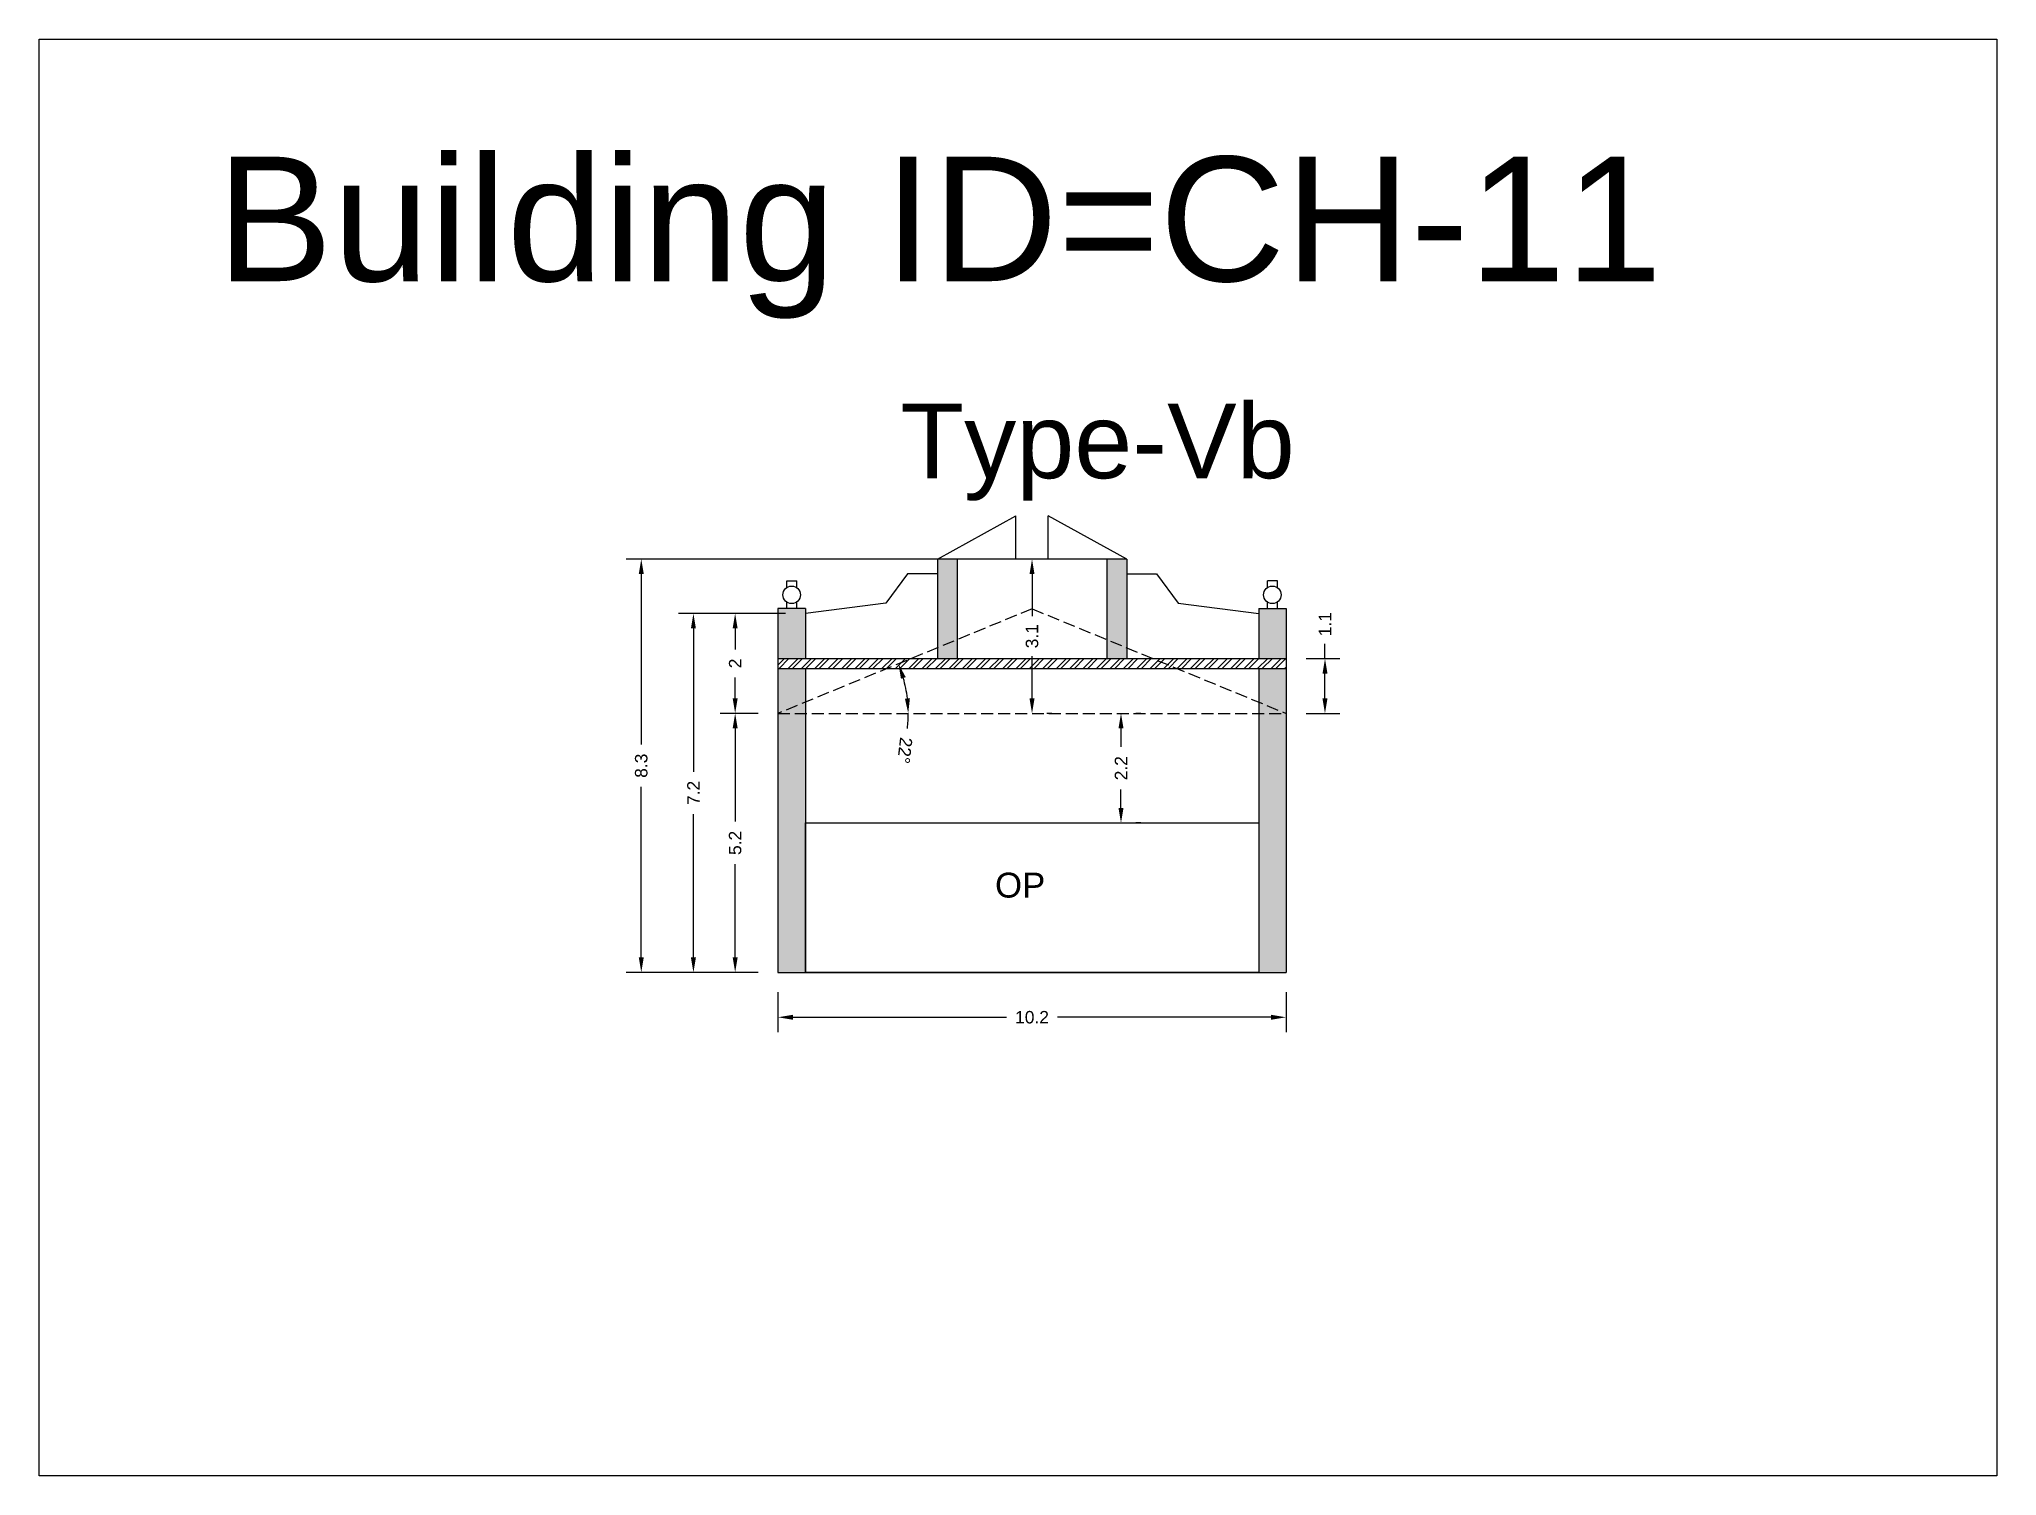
# Model space of a CAD drawing. Header units: metres. Extents: x 3416649 to 3417085, y -6712799 to -6712690.
# Drawn here: x 3416649.71 to 3416689.01, y -6712753.45 to -6712724.6 of the extents above; entities that cross this region are included whole.
import ezdxf

# ---------------------------------------------------------------- set-up
doc = ezdxf.new("R2010")
doc.units = ezdxf.units.M
doc.linetypes.add('ACAD_ISO02W100', pattern=[15, 12, -3])
doc.layers.add('Dotted', color=7, linetype='ACAD_ISO02W100', plot=False)
doc.styles.get("Standard").update_dxf_attribs({"font": 'arial.ttf'})
doc.dimstyles.new('ISO-25', dxfattribs={"dimtxt": 0.25, "dimasz": 0.3, "dimexe": 0.3, "dimexo": 0.4, "dimgap": 0.2, "dimtad": 0, "dimdec": 1, "dimdsep": 46, "dimtxsty": 'Standard', "dimcen": 2.5, "dimadec": 0, "dimazin": 0, "dimtfac": 1, "dimtdec": 1, "dimtmove": 0, "dimatfit": 3, "dimfxl": 1, "dimarcsym": 0})

# ---------------------------------------------------------------- blocks, each defined once
blk = doc.blocks.new('*D96')
at = {"color": 0, "lineweight": -2, "transparency": 16777216}
for p, q in [((3416664.139, -6712738.141), (3416663.379, -6712738.141)), ((3416663.679, -6712738.441), (3416663.679, -6712740.314)), ((3416663.679, -6712743.041), (3416663.679, -6712741.167)), ((3416664.139, -6712743.341), (3416663.379, -6712743.341))]:
    blk.add_line(p, q, dxfattribs=at)
at = {"color": 0, "transparency": 16777216}
for points in [[(3416663.629, -6712738.441), (3416663.729, -6712738.441), (3416663.679, -6712738.141)], [(3416663.629, -6712743.041), (3416663.729, -6712743.041), (3416663.679, -6712743.341)]]:
    blk.add_solid(points, dxfattribs=at)
at = {"layer": 'Defpoints', "color": 0, "transparency": 16777216}
for p in [(3416663.679, -6712738.141), (3416664.539, -6712738.141), (3416664.539, -6712743.341)]:
    blk.add_point(p, dxfattribs=at)
at = {"color": 0, "transparency": 16777216, "insert": (3416663.679, -6712740.741), "char_height": 0.25, "attachment_point": 5, "rotation": 90}
blk.add_mtext('5.2', dxfattribs=at)
blk = doc.blocks.new('*D97')
at = {"color": 0, "lineweight": -2, "transparency": 16777216}
for start, end in [(6.5759, 15.8042), (353.4241, 360)]:
    blk.add_arc((3416664.539, -6712738.141), 2.615, start, end, dxfattribs=at)
at = {"color": 0, "transparency": 16777216}
for points in [[(3416667.008, -6712737.445), (3416667.103, -6712737.412), (3416666.957, -6712737.145)], [(3416667.187, -6712737.838), (3416667.087, -6712737.844), (3416667.154, -6712738.141)]]:
    blk.add_solid(points, dxfattribs=at)
at = {"layer": 'Defpoints', "color": 0, "transparency": 16777216}
for p in [(3416669.639, -6712736.041), (3416667.066, -6712737.467), (3416664.539, -6712738.141), (3416664.539, -6712738.141), (3416674.739, -6712738.141)]:
    blk.add_point(p, dxfattribs=at)
at = {"color": 0, "transparency": 16777216, "insert": (3416667.086, -6712738.885), "char_height": 0.25, "attachment_point": 5, "rotation": 263.4241}
blk.add_mtext('22°', dxfattribs=at)
blk = doc.blocks.new('*D98')
at = {"color": 0, "lineweight": -2, "transparency": 16777216}
for p, q in [((3416664.689, -6712736.134), (3416663.379, -6712736.134)), ((3416663.679, -6712736.434), (3416663.679, -6712736.854)), ((3416663.679, -6712737.841), (3416663.679, -6712737.42)), ((3416664.139, -6712738.141), (3416663.379, -6712738.141))]:
    blk.add_line(p, q, dxfattribs=at)
at = {"color": 0, "transparency": 16777216}
for points in [[(3416663.629, -6712736.434), (3416663.729, -6712736.434), (3416663.679, -6712736.134)], [(3416663.629, -6712737.841), (3416663.729, -6712737.841), (3416663.679, -6712738.141)]]:
    blk.add_solid(points, dxfattribs=at)
at = {"layer": 'Defpoints', "color": 0, "transparency": 16777216}
for p in [(3416663.679, -6712736.134), (3416665.089, -6712736.134), (3416664.539, -6712738.141)]:
    blk.add_point(p, dxfattribs=at)
at = {"color": 0, "transparency": 16777216, "insert": (3416663.679, -6712737.137), "char_height": 0.25, "attachment_point": 5, "rotation": 90}
blk.add_mtext('2', dxfattribs=at)
blk = doc.blocks.new('*D99')
at = {"color": 0, "lineweight": -2, "transparency": 16777216}
for p, q in [((3416670.039, -6712735.041), (3416669.939, -6712735.041)), ((3416669.639, -6712735.341), (3416669.639, -6712736.187)), ((3416669.639, -6712737.841), (3416669.639, -6712736.994)), ((3416670.039, -6712738.141), (3416669.939, -6712738.141))]:
    blk.add_line(p, q, dxfattribs=at)
at = {"color": 0, "transparency": 16777216}
for points in [[(3416669.589, -6712735.341), (3416669.689, -6712735.341), (3416669.639, -6712735.041)], [(3416669.589, -6712737.841), (3416669.689, -6712737.841), (3416669.639, -6712738.141)]]:
    blk.add_solid(points, dxfattribs=at)
at = {"layer": 'Defpoints', "color": 0, "transparency": 16777216}
for p in [(3416669.639, -6712735.041), (3416669.639, -6712738.141), (3416669.639, -6712738.141)]:
    blk.add_point(p, dxfattribs=at)
at = {"color": 0, "transparency": 16777216, "insert": (3416669.639, -6712736.591), "char_height": 0.25, "attachment_point": 5, "rotation": 90}
blk.add_mtext('3.1', dxfattribs=at)
blk = doc.blocks.new('*D100')
at = {"color": 0, "lineweight": -2, "transparency": 16777216}
for p, q in [((3416664.689, -6712736.134), (3416662.541, -6712736.134)), ((3416662.841, -6712736.434), (3416662.841, -6712739.312)), ((3416662.841, -6712743.041), (3416662.841, -6712740.162)), ((3416664.139, -6712743.341), (3416662.541, -6712743.341))]:
    blk.add_line(p, q, dxfattribs=at)
at = {"color": 0, "transparency": 16777216}
for points in [[(3416662.791, -6712736.434), (3416662.891, -6712736.434), (3416662.841, -6712736.134)], [(3416662.791, -6712743.041), (3416662.891, -6712743.041), (3416662.841, -6712743.341)]]:
    blk.add_solid(points, dxfattribs=at)
at = {"layer": 'Defpoints', "color": 0, "transparency": 16777216}
for p in [(3416662.841, -6712736.134), (3416665.089, -6712736.134), (3416664.539, -6712743.341)]:
    blk.add_point(p, dxfattribs=at)
at = {"color": 0, "transparency": 16777216, "insert": (3416662.841, -6712739.737), "char_height": 0.25, "attachment_point": 5, "rotation": 90}
blk.add_mtext('7.2', dxfattribs=at)
blk = doc.blocks.new('*D101')
at = {"color": 0, "lineweight": -2, "transparency": 16777216}
for p, q in [((3416664.539, -6712743.741), (3416664.539, -6712744.543)), ((3416674.739, -6712743.741), (3416674.739, -6712744.543)), ((3416664.839, -6712744.243), (3416669.127, -6712744.243)), ((3416674.439, -6712744.243), (3416670.151, -6712744.243))]:
    blk.add_line(p, q, dxfattribs=at)
at = {"color": 0, "transparency": 16777216}
for points in [[(3416664.839, -6712744.193), (3416664.839, -6712744.293), (3416664.539, -6712744.243)], [(3416674.439, -6712744.193), (3416674.439, -6712744.293), (3416674.739, -6712744.243)]]:
    blk.add_solid(points, dxfattribs=at)
at = {"layer": 'Defpoints', "color": 0, "transparency": 16777216}
for p in [(3416664.539, -6712743.341), (3416674.739, -6712743.341), (3416674.739, -6712744.243)]:
    blk.add_point(p, dxfattribs=at)
at = {"color": 0, "transparency": 16777216, "insert": (3416669.639, -6712744.243), "char_height": 0.25, "attachment_point": 5}
blk.add_mtext('10.2', dxfattribs=at)
blk = doc.blocks.new('*D102')
at = {"color": 0, "lineweight": -2, "transparency": 16777216}
for p, q in [((3416671.825, -6712738.141), (3416671.725, -6712738.141)), ((3416671.425, -6712738.441), (3416671.425, -6712738.812)), ((3416671.425, -6712740.041), (3416671.425, -6712739.669)), ((3416671.825, -6712740.341), (3416671.725, -6712740.341))]:
    blk.add_line(p, q, dxfattribs=at)
at = {"color": 0, "transparency": 16777216}
for points in [[(3416671.375, -6712738.441), (3416671.475, -6712738.441), (3416671.425, -6712738.141)], [(3416671.375, -6712740.041), (3416671.475, -6712740.041), (3416671.425, -6712740.341)]]:
    blk.add_solid(points, dxfattribs=at)
at = {"layer": 'Defpoints', "color": 0, "transparency": 16777216}
for p in [(3416671.425, -6712738.141), (3416671.425, -6712738.141), (3416671.425, -6712740.341)]:
    blk.add_point(p, dxfattribs=at)
at = {"color": 0, "transparency": 16777216, "insert": (3416671.425, -6712739.241), "char_height": 0.25, "attachment_point": 5, "rotation": 90}
blk.add_mtext('2.2', dxfattribs=at)
blk = doc.blocks.new('*D103')
at = {"color": 0, "lineweight": -2, "transparency": 16777216}
for p, q in [((3416675.52, -6712737.041), (3416675.52, -6712736.741)), ((3416675.139, -6712737.041), (3416675.82, -6712737.041)), ((3416675.52, -6712737.841), (3416675.52, -6712737.341)), ((3416675.139, -6712738.141), (3416675.82, -6712738.141))]:
    blk.add_line(p, q, dxfattribs=at)
at = {"color": 0, "transparency": 16777216}
for points in [[(3416675.47, -6712737.341), (3416675.57, -6712737.341), (3416675.52, -6712737.041)], [(3416675.47, -6712737.841), (3416675.57, -6712737.841), (3416675.52, -6712738.141)]]:
    blk.add_solid(points, dxfattribs=at)
at = {"layer": 'Defpoints', "color": 0, "transparency": 16777216}
for p in [(3416674.739, -6712737.041), (3416675.52, -6712737.041), (3416674.739, -6712738.141)]:
    blk.add_point(p, dxfattribs=at)
at = {"color": 0, "transparency": 16777216, "insert": (3416675.52, -6712736.349), "char_height": 0.25, "attachment_point": 5, "rotation": 90}
blk.add_mtext('1.1', dxfattribs=at)
blk = doc.blocks.new('*D104')
at = {"color": 0, "lineweight": -2, "transparency": 16777216}
for p, q in [((3416668.283, -6712735.041), (3416661.494, -6712735.041)), ((3416661.794, -6712735.341), (3416661.794, -6712738.763)), ((3416661.794, -6712743.041), (3416661.794, -6712739.618)), ((3416664.139, -6712743.341), (3416661.494, -6712743.341))]:
    blk.add_line(p, q, dxfattribs=at)
at = {"color": 0, "transparency": 16777216}
for points in [[(3416661.744, -6712735.341), (3416661.844, -6712735.341), (3416661.794, -6712735.041)], [(3416661.744, -6712743.041), (3416661.844, -6712743.041), (3416661.794, -6712743.341)]]:
    blk.add_solid(points, dxfattribs=at)
at = {"layer": 'Defpoints', "color": 0, "transparency": 16777216}
for p in [(3416661.794, -6712735.041), (3416668.683, -6712735.041), (3416664.539, -6712743.341)]:
    blk.add_point(p, dxfattribs=at)
at = {"color": 0, "transparency": 16777216, "insert": (3416661.794, -6712739.191), "char_height": 0.25, "attachment_point": 5, "rotation": 90}
blk.add_mtext('8.3', dxfattribs=at)

msp = doc.modelspace()

# ---------------------------------------------------------------- hatches: boundary and pattern name
h = msp.add_hatch(color=256)
h.dxf.hatch_style = 1
h.paths.add_polyline_path([(3416665.089, -6712738.141), (3416664.539, -6712738.141), (3416664.539, -6712743.341), (3416665.089, -6712743.341)])
h.paths.add_polyline_path([(3416665.089, -6712737.241), (3416664.539, -6712737.241), (3416664.539, -6712738.141), (3416665.089, -6712737.914)])
h.paths.add_polyline_path([(3416665.089, -6712737.914), (3416664.539, -6712738.141), (3416665.089, -6712738.141)], flags=17)
h.paths.add_polyline_path([(3416665.089, -6712736.037), (3416664.539, -6712736.037), (3416664.539, -6712737.041), (3416665.089, -6712737.041)])
h.paths.add_polyline_path([(3416668.139, -6712735.041), (3416667.739, -6712735.041), (3416667.739, -6712736.823), (3416668.139, -6712736.658)])
h.paths.add_polyline_path([(3416668.139, -6712736.658), (3416667.739, -6712736.823), (3416667.739, -6712737.041), (3416668.139, -6712737.041)])
h.paths.add_polyline_path([(3416671.539, -6712735.041), (3416671.139, -6712735.041), (3416671.139, -6712736.658), (3416671.539, -6712736.823)])
h.paths.add_polyline_path([(3416671.539, -6712736.823), (3416671.139, -6712736.658), (3416671.139, -6712737.041), (3416671.539, -6712737.041)])
h.paths.add_polyline_path([(3416674.739, -6712736.037), (3416674.189, -6712736.037), (3416674.189, -6712737.041), (3416674.739, -6712737.041)])
h.paths.add_polyline_path([(3416674.739, -6712738.141), (3416674.189, -6712738.141), (3416674.189, -6712743.341), (3416674.739, -6712743.341)])
h.paths.add_polyline_path([(3416674.189, -6712737.914), (3416674.189, -6712738.141), (3416674.739, -6712738.141)], flags=17)
h.paths.add_polyline_path([(3416674.189, -6712737.241), (3416674.189, -6712737.914), (3416674.739, -6712738.141), (3416674.739, -6712737.241)])
h = msp.add_hatch()
h.set_pattern_fill('ANSI32', color=256, scale=0.02)
h.set_pattern_definition([(45, (-18.44972, 0), (-0.134703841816, 0.134703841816), []), (45, (-18.35991, 0), (-0.134703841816, 0.134703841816), [])])
h.paths.add_polyline_path([(3416674.739, -6712737.041), (3416672.068, -6712737.041), (3416672.553, -6712737.241), (3416674.739, -6712737.241)])
h.paths.add_polyline_path([(3416672.068, -6712737.041), (3416667.21, -6712737.041), (3416666.725, -6712737.241), (3416672.553, -6712737.241)])
h.paths.add_polyline_path([(3416667.21, -6712737.041), (3416664.539, -6712737.041), (3416664.539, -6712737.241), (3416666.725, -6712737.241)])

# ---------------------------------------------------------------- linework, layer by layer
for points in [[(3416649.706, -6712724.6), (3416689.008, -6712724.6), (3416689.008, -6712753.452), (3416649.706, -6712753.452)], [(3416665.089, -6712740.341), (3416674.189, -6712740.341), (3416674.189, -6712743.341), (3416665.089, -6712743.341)]]:
    msp.add_lwpolyline(points, close=True)
for points in [[(3416667.739, -6712735.041), (3416669.312, -6712734.171)], [(3416669.312, -6712735.041), (3416669.312, -6712734.171)], [(3416671.539, -6712735.041), (3416669.966, -6712734.171)], [(3416669.966, -6712735.041), (3416669.966, -6712734.171)], [(3416667.739, -6712735.041), (3416667.739, -6712737.041)], [(3416671.539, -6712735.041), (3416667.739, -6712735.041)], [(3416668.139, -6712735.041), (3416668.139, -6712737.041)], [(3416671.139, -6712735.041), (3416671.139, -6712737.041)], [(3416671.539, -6712735.041), (3416671.539, -6712737.041)], [(3416667.139, -6712735.341), (3416666.706, -6712735.928), (3416665.089, -6712736.134)], [(3416667.739, -6712735.341), (3416667.139, -6712735.341)], [(3416671.539, -6712735.341), (3416672.139, -6712735.341)], [(3416672.139, -6712735.341), (3416672.572, -6712735.928), (3416674.189, -6712736.134)], [(3416664.714, -6712735.615), (3416664.714, -6712735.481)], [(3416664.714, -6712735.481), (3416664.914, -6712735.481)], [(3416664.914, -6712735.615), (3416664.914, -6712735.481)], [(3416674.364, -6712735.615), (3416674.364, -6712735.481)], [(3416674.564, -6712735.481), (3416674.364, -6712735.481)], [(3416674.564, -6712735.615), (3416674.564, -6712735.481)], [(3416664.539, -6712736.037), (3416664.539, -6712743.341)], [(3416665.089, -6712736.037), (3416664.539, -6712736.037)], [(3416665.089, -6712736.037), (3416664.539, -6712736.037)], [(3416665.064, -6712736.037), (3416664.564, -6712736.037)], [(3416664.714, -6712736.037), (3416664.714, -6712735.903)], [(3416664.914, -6712736.037), (3416664.914, -6712735.903)], [(3416665.089, -6712736.037), (3416665.089, -6712737.041)], [(3416674.189, -6712736.037), (3416674.189, -6712737.041)], [(3416674.189, -6712736.037), (3416674.739, -6712736.037)], [(3416674.189, -6712736.037), (3416674.739, -6712736.037)], [(3416674.214, -6712736.037), (3416674.714, -6712736.037)], [(3416674.364, -6712736.037), (3416674.364, -6712735.903)], [(3416674.564, -6712736.037), (3416674.564, -6712735.903)], [(3416674.739, -6712736.037), (3416674.739, -6712743.341)], [(3416664.539, -6712737.041), (3416674.739, -6712737.041)], [(3416664.539, -6712737.241), (3416674.739, -6712737.241)], [(3416665.089, -6712737.241), (3416665.089, -6712743.341)], [(3416674.189, -6712737.241), (3416674.189, -6712743.341)], [(3416665.089, -6712740.341), (3416674.189, -6712740.341)], [(3416664.539, -6712743.341), (3416674.739, -6712743.341)]]:
    msp.add_lwpolyline(points)
for centre in [(3416664.814, -6712735.759), (3416674.464, -6712735.759)]:
    msp.add_circle(centre, 0.176)
at = {"layer": 'Dotted', "ltscale": 0.02}
for points in [[(3416669.639, -6712736.041), (3416664.539, -6712738.141)], [(3416669.639, -6712736.041), (3416674.739, -6712738.141)], [(3416664.539, -6712738.141), (3416674.739, -6712738.141)]]:
    msp.add_lwpolyline(points, dxfattribs=at)

# ---------------------------------------------------------------- texts
at = {"attachment_point": 1}
for s, width, heights, insert, char_height in [('Building ID=CH-11', 67.86454, [0.517], (3416653.27, -6712726.961), 2.5), ('Type-Vb', 9.99112, [0.517], (3416666.995, -6712731.918), 1.5), ('OP', 1.17554, [0], (3416668.896, -6712741.339), 0.5)]:
    msp.add_mtext_dynamic_manual_height_columns(s, width=width, gutter_width=12.5, heights=heights, dxfattribs=dict(at, insert=insert, char_height=char_height))

# ---------------------------------------------------------------- dimensions: what is measured, and where the dimension line sits
for base, p1, p2, picture, middle in [((3416661.794, -6712735.041), (3416664.539, -6712743.341), (3416668.683, -6712735.041), '*D104', (3416661.794, -6712739.191)), ((3416669.639, -6712738.141), (3416669.639, -6712735.041), (3416669.639, -6712738.141), '*D99', (3416669.639, -6712736.591)), ((3416662.841, -6712736.134), (3416664.539, -6712743.341), (3416665.089, -6712736.134), '*D100', (3416662.841, -6712739.737)), ((3416663.679, -6712736.134), (3416664.539, -6712738.141), (3416665.089, -6712736.134), '*D98', (3416663.679, -6712737.137)), ((3416675.52, -6712737.041), (3416674.739, -6712738.141), (3416674.739, -6712737.041), '*D103', (3416675.52, -6712736.349)), ((3416663.679, -6712738.141), (3416664.539, -6712743.341), (3416664.539, -6712738.141), '*D96', (3416663.679, -6712740.741)), ((3416671.425, -6712738.141), (3416671.425, -6712740.341), (3416671.425, -6712738.141), '*D102', (3416671.425, -6712739.241))]:
    dim = msp.add_linear_dim(base=base, p1=p1, p2=p2, angle=90, dimstyle='ISO-25')
    dim.commit()
    dim.dimension.update_dxf_attribs({"geometry": picture, "text_midpoint": middle})
dim = msp.add_angular_dim_2l(base=(3416667.066, -6712737.467), line1=((3416664.539, -6712738.141), (3416674.739, -6712738.141)), line2=((3416669.639, -6712736.041), (3416664.539, -6712738.141)), dimstyle='ISO-25')
dim.commit()
dim.dimension.update_dxf_attribs({"geometry": '*D97', "text_midpoint": (3416667.086, -6712738.885)})
dim = msp.add_linear_dim(base=(3416674.739, -6712744.243), p1=(3416664.539, -6712743.341), p2=(3416674.739, -6712743.341), dimstyle='ISO-25')
dim.commit()
dim.dimension.update_dxf_attribs({"geometry": '*D101', "text_midpoint": (3416669.639, -6712744.243)})

doc.saveas('drawing.dxf')
